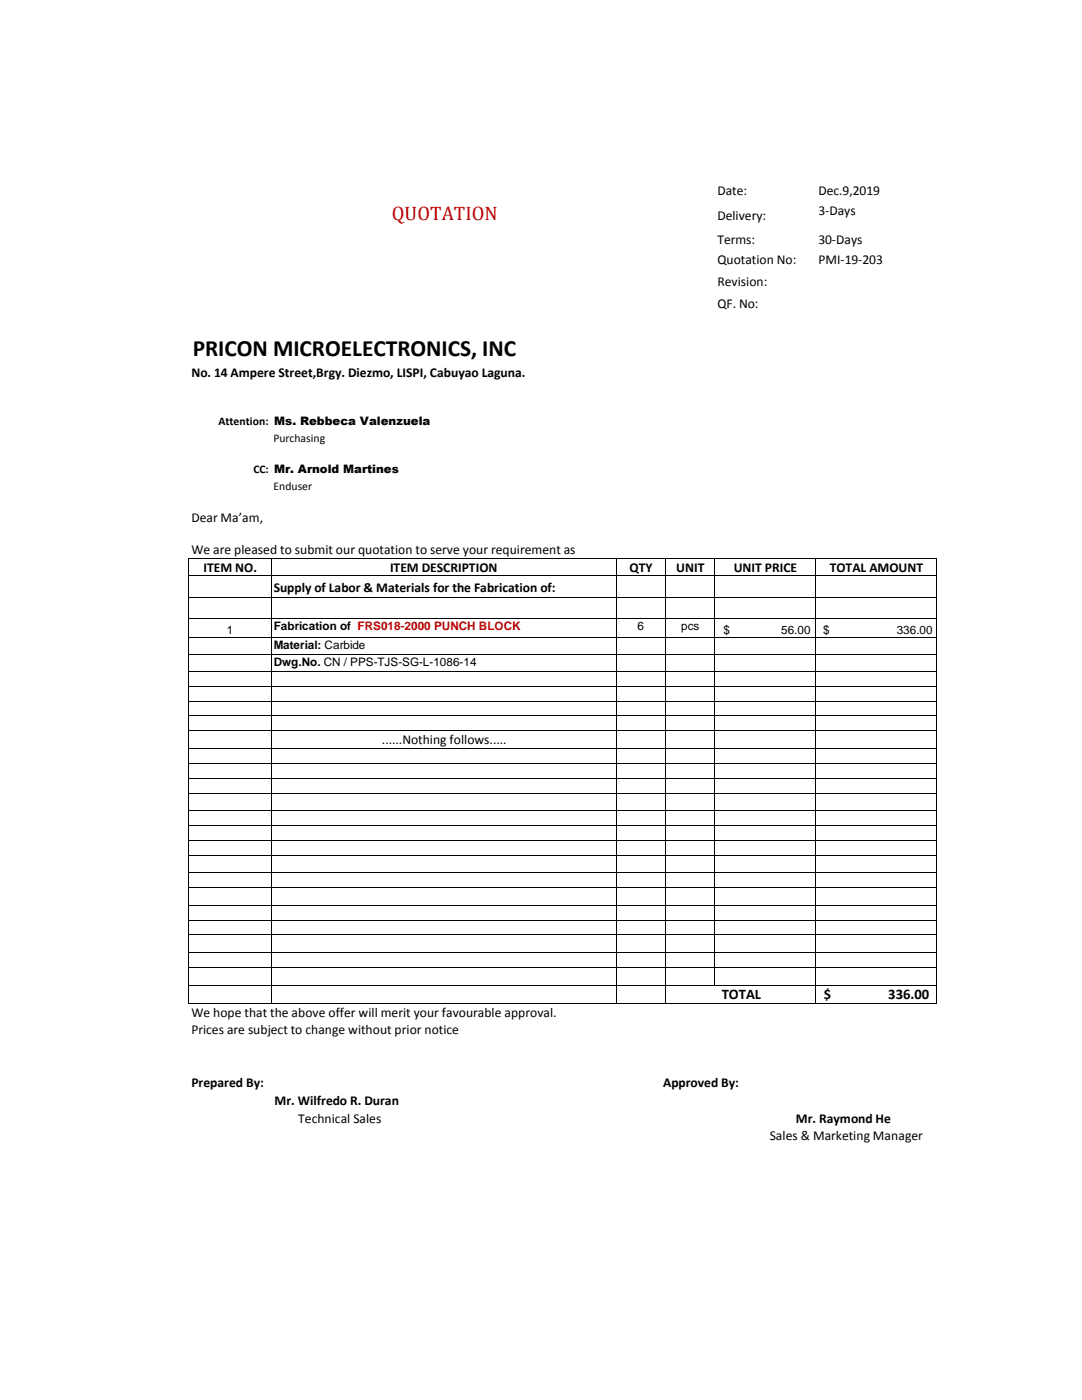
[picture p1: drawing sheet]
<svg xmlns="http://www.w3.org/2000/svg" width="216mm" height="279mm" viewBox="0 0 216 279" stroke-linecap="round" stroke-linejoin="round" font-family="sans-serif">
<defs><g id="words">
<text font-size="4.7" x="38.4" y="71">PRICON MICROELECTRONICS, INC</text>
<text font-size="3.9" fill="#c00000" x="78.2" y="43.9">QUOTATION</text>
<g font-size="2.9">
<text x="144" y="199.4">TOTAL</text>
<text x="164.4" y="199.4">$</text>
<text x="177.2" y="199.4">336.00</text>
</g>
<g font-size="2.7">
<text x="143.2" y="38.9">Date:</text>
<text x="163.3" y="38.9">Dec.9,2019</text>
<text x="143.2" y="43.9">Delivery:</text>
<text x="163.3" y="42.9">3-Days</text>
<text x="143.2" y="48.7">Terms:</text>
<text x="143.2" y="52.8">Quotation No:</text>
<text x="163.3" y="48.7">30-Days</text>
<text x="163.3" y="52.8">PMI-19-203</text>
<text x="143.2" y="57.1">Revision:</text>
<text x="143.2" y="61.5">QF. No:</text>
<text x="38.2" y="75.1">No. 14 Ampere Street,Brgy. Diezmo, LISPI, Cabuyao Laguna.</text>
<text x="38.2" y="104.2">Dear Ma’am,</text>
<text x="38.2" y="110.6">We are pleased to submit our quotation to serve your requirement as</text>
<text x="40.6" y="114.2">ITEM NO.</text>
<text x="54.6" y="118.1">Supply of Labor &amp; Materials for the Fabrication of:</text>
<text x="77.8" y="114.2">ITEM DESCRIPTION</text>
<text x="125.6" y="114.2">QTY</text>
<text x="134.9" y="114.2">UNIT</text>
<text x="146.4" y="114.2">UNIT PRICE</text>
<text x="165.6" y="114.2">TOTAL AMOUNT</text>
<text x="76.2" y="148.6">......Nothing follows.....</text>
<text x="38.2" y="202.9">We hope that the above offer will merit your favourable approval.</text>
<text x="38.2" y="206.5">Prices are subject to change without prior notice</text>
<text x="38.2" y="217">Prepared By:</text>
<text x="54.8" y="220.5">Mr. Wilfredo R. Duran</text>
<text x="132.3" y="217">Approved By:</text>
<text x="59.5" y="224">Technical Sales</text>
<text x="153.6" y="227.5">Sales &amp; Marketing Manager</text>
<text x="158.8" y="224">Mr. Raymond He</text>
</g>
<g font-size="2.3">
<text x="43.6" y="84.8">Attention: Ms. Rebbeca Valenzuela</text>
<text x="54.6" y="88.3">Purchasing</text>
<text x="50.6" y="94.4">CC: Mr. Arnold Martines</text>
<text x="54.6" y="97.8">Enduser</text>
<text x="54.6" y="125.8">Fabrication of FRS018-2000 PUNCH BLOCK</text>
<text x="127.2" y="125.7">6</text>
<text x="135.9" y="125.7">pcs</text>
<text x="45.3" y="126.5">1</text>
<text x="54.6" y="129.6">Material: Carbide</text>
<text x="144.4" y="126.5">$</text>
<text x="155.9" y="126.5">56.00</text>
<text x="164.3" y="126.5">$</text>
<text x="178.9" y="126.5">336.00</text>
<text x="54.6" y="133">Dwg.No. CN / PPS-TJS-SG-L-1086-14</text>
</g>
</g></defs>
<g fill="none" stroke="#000" stroke-width=".2">
<path d="M37.7 111.4v88.9M37.8 111.4h149.2M37.8 115h149.2M37.8 119.2h149.2M54.1 111.5v88.8M122.9 111.5v88.8M132.8 111.5v88.8M142.6 111.5v85.2M162.8 111.5v88.8M186.9 111.5v88.8M37.8 123.4h149.2M37.8 127.2h149.2"/>
<path d="M37.8 130.6h149.2M37.8 134h149.2M37.8 137h149.2M37.8 139.9h149.2M37.8 142.9h149.2M37.8 145.9h149.2M37.8 149.4h149.2M37.8 152.3h149.2M37.8 155.3h149.2M37.8 158.3h149.2M37.8 161.8h149.2M37.8 164.7h149.2"/>
<path d="M37.8 167.7h149.2M37.8 170.7h149.2M37.8 174.2h149.2M37.8 177.1h149.2M37.8 180.7h149.2M37.8 183.6h149.2M37.8 186.6h149.2M37.8 190.1h149.2M37.8 193.1h149.2M37.8 196.6h149.2M37.8 200.2h149.2"/>
</g>
<use href="#words"/>
</svg>
